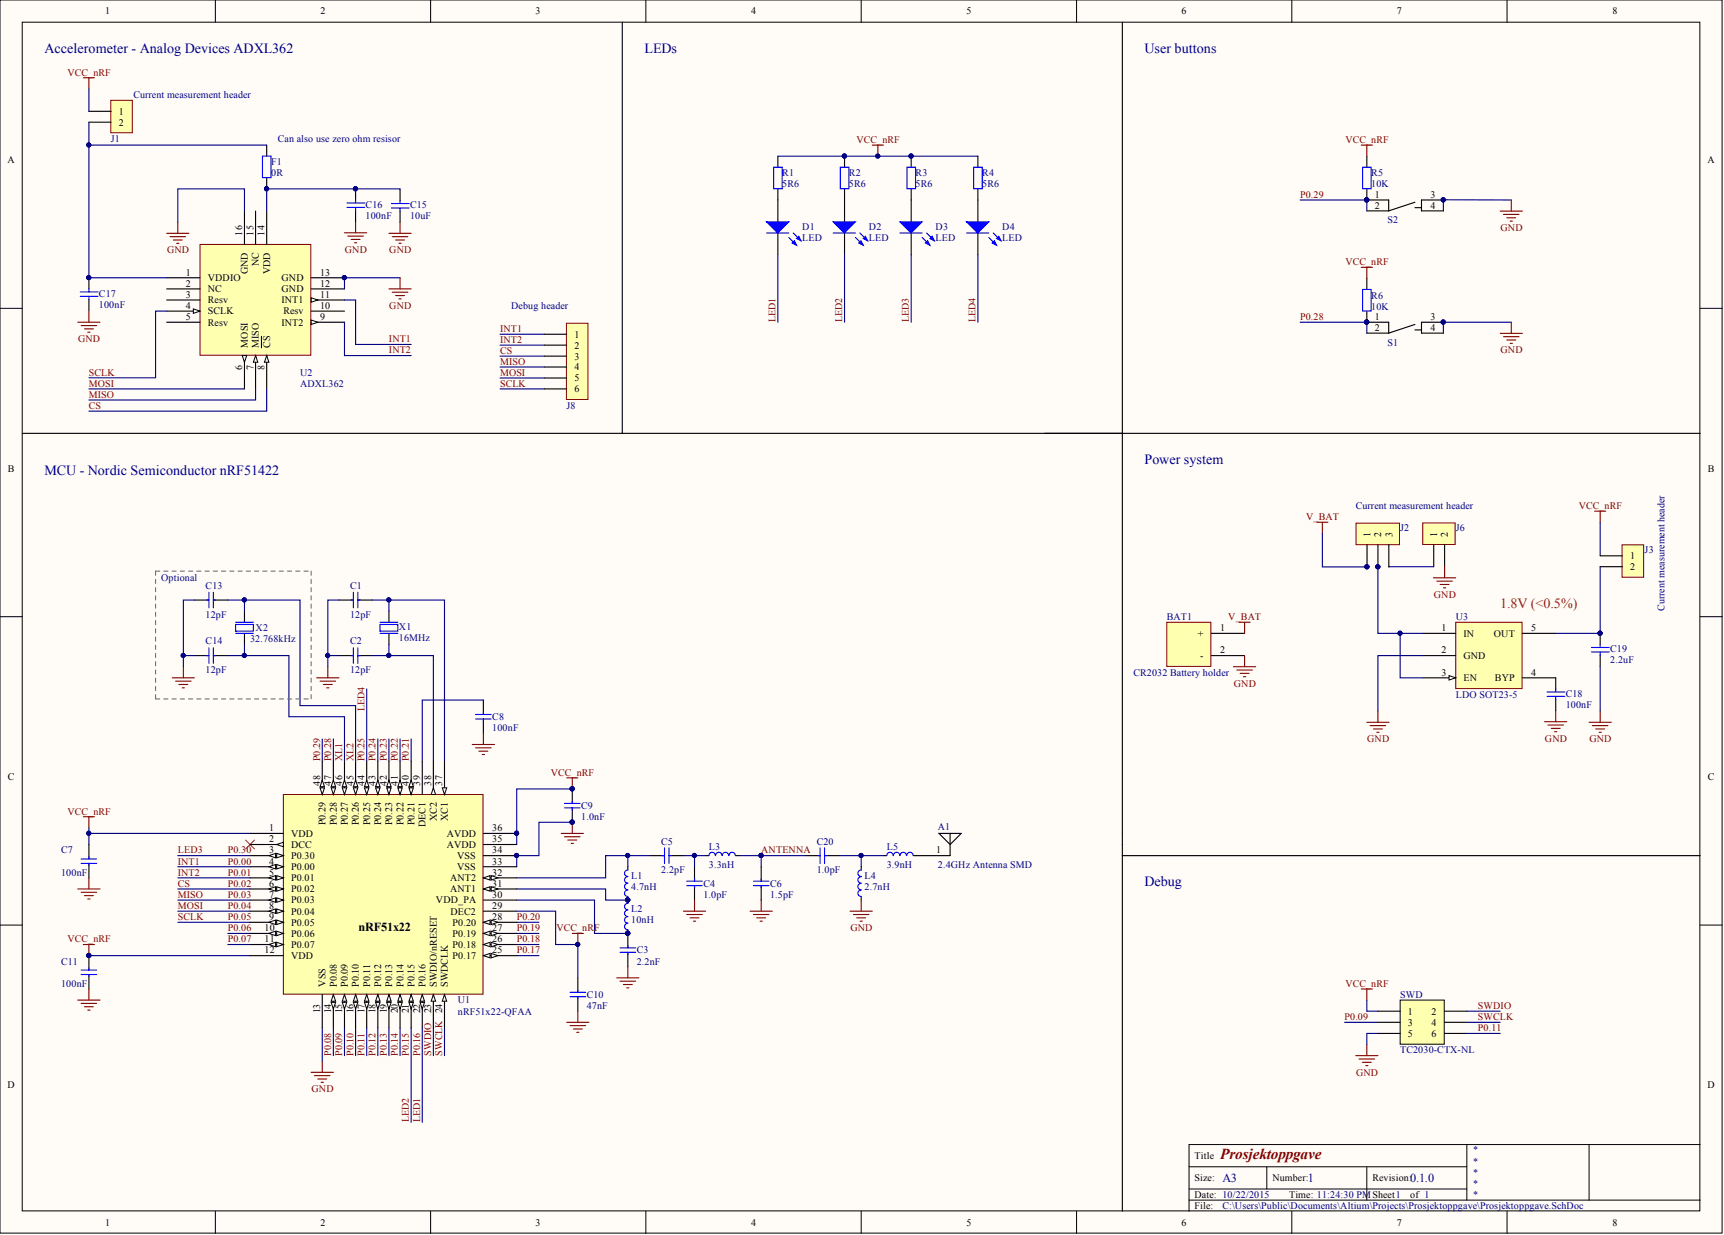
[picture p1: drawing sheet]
<svg xmlns="http://www.w3.org/2000/svg" width="393mm" height="282mm" viewBox="0 0 393 282" stroke-linecap="round" stroke-linejoin="round" font-family="sans-serif">
<defs><g id="words">
<text font-size="3.5" fill="#800000" x="278.4" y="264.5">Prosjektoppgave</text>
<g font-size="3.2" fill="#000080">
<text x="10.1" y="12">Accelerometer - Analog Devices ADXL362</text>
<text x="147.1" y="12">LEDs</text>
<text x="261.1" y="12">User buttons</text>
<text x="261.1" y="105.8">Power system</text>
<text x="10.1" y="108.4">MCU - Nordic Semiconductor nRF51422</text>
<text x="261.1" y="202.2">Debug</text>
</g>
<text font-size="3.2" fill="#f00" x="342.3" y="138.8">1.8V (&lt;0.5%)</text>
<text font-size="2.8" x="81.8" y="212.4">nRF51x22</text>
<g font-size="2.8" fill="#000080">
<text x="278.9" y="269.8">A3</text>
<text x="298.4" y="269.8">1</text>
<text x="321.7" y="269.8">0.1.0</text>
</g>
<g font-size="2.3">
<text x="24" y="3.3">1</text>
<text x="73.1" y="3.3">2</text>
<text x="122.2" y="3.3">3</text>
<text x="171.4" y="3.3">4</text>
<text x="220.5" y="3.3">5</text>
<text x="269.6" y="3.3">6</text>
<text x="318.7" y="3.3">7</text>
<text x="367.9" y="3.3">8</text>
<text x="27.1" y="26.2">1</text>
<text x="27.1" y="28.7">2</text>
<text x="1.7" y="37.2">A</text>
<text x="389.6" y="37.2">A</text>
<text x="313.7" y="45.1">1</text>
<text x="313.7" y="47.7">2</text>
<text x="326.4" y="45.1">3</text>
<text x="326.4" y="47.7">4</text>
<text x="55.3" y="53.8" transform="rotate(-90 55.3 53.8)">16</text>
<text x="57.8" y="53.8" transform="rotate(-90 57.8 53.8)">15</text>
<text x="60.3" y="53.8" transform="rotate(-90 60.3 53.8)">14</text>
<text x="42.4" y="62.9">1</text>
<text x="42.4" y="65.4">2</text>
<text x="47.4" y="64.2">VDDIO</text>
<text x="56.5" y="62.6" transform="rotate(-90 56.5 62.6)">GND</text>
<text x="59.1" y="60.8" transform="rotate(-90 59.1 60.8)">NC</text>
<text x="61.6" y="62.6" transform="rotate(-90 61.6 62.6)">VDD</text>
<text x="64.2" y="64.2">GND</text>
<text x="73" y="65.4">12</text>
<text x="73" y="62.9">13</text>
<text x="42.4" y="68">3</text>
<text x="42.4" y="70.5">4</text>
<text x="47.4" y="66.7">NC</text>
<text x="47.4" y="69.2">Resv</text>
<text x="47.4" y="71.8">SCLK</text>
<text x="64.2" y="69.2">INT1</text>
<text x="64.2" y="66.7">GND</text>
<text x="64.7" y="71.8">Resv</text>
<text x="73" y="70.5">10</text>
<text x="73" y="68">11</text>
<text x="42.4" y="73">5</text>
<text x="47.4" y="74.3">Resv</text>
<text x="64.2" y="74.3">INT2</text>
<text x="73" y="73">9</text>
<text x="131.1" y="77.1">1</text>
<text x="313.7" y="73">1</text>
<text x="313.7" y="75.6">2</text>
<text x="326.4" y="73">3</text>
<text x="326.4" y="75.6">4</text>
<text x="56.5" y="79.4" transform="rotate(-90 56.5 79.4)">MOSI</text>
<text x="59.1" y="79.4" transform="rotate(-90 59.1 79.4)">MISO</text>
<text x="61.6" y="79.4" transform="rotate(-90 61.6 79.4)">CS</text>
<text x="131.1" y="79.5">2</text>
<text x="131.1" y="82.1">3</text>
<text x="55.3" y="84.4" transform="rotate(-90 55.3 84.4)">6</text>
<text x="57.8" y="84.4" transform="rotate(-90 57.8 84.4)">7</text>
<text x="60.3" y="84.4" transform="rotate(-90 60.3 84.4)">8</text>
<text x="131.1" y="84.5">4</text>
<text x="131.1" y="87.1">5</text>
<text x="131.1" y="89.5">6</text>
<text x="1.8" y="107.6">B</text>
<text x="389.7" y="107.6">B</text>
<text x="312.7" y="122.5" transform="rotate(-90 312.7 122.5)">1</text>
<text x="315.1" y="122.5" transform="rotate(-90 315.1 122.5)">2</text>
<text x="317.7" y="122.5" transform="rotate(-90 317.7 122.5)">3</text>
<text x="327.9" y="122.5" transform="rotate(-90 327.9 122.5)">1</text>
<text x="330.4" y="122.5" transform="rotate(-90 330.4 122.5)">2</text>
<text x="371.9" y="127.7">1</text>
<text x="371.9" y="130.1">2</text>
<text x="273.3" y="145.3">+</text>
<text x="278.4" y="144.1">1</text>
<text x="278.4" y="149.1">2</text>
<text x="328.9" y="144.1">1</text>
<text x="328.9" y="149.1">2</text>
<text x="333.9" y="145.3">IN</text>
<text x="340.8" y="145.3">OUT</text>
<text x="349.4" y="144.1">5</text>
<text x="273.8" y="150.4">-</text>
<text x="328.9" y="154.2">3</text>
<text x="333.9" y="150.4">GND</text>
<text x="333.9" y="155.5">EN</text>
<text x="341.1" y="155.5">BYP</text>
<text x="349.4" y="154.2">4</text>
<text x="1.8" y="178">C</text>
<text x="73" y="179.3" transform="rotate(-90 73 179.3)">48</text>
<text x="75.6" y="179.3" transform="rotate(-90 75.6 179.3)">47</text>
<text x="78.1" y="179.3" transform="rotate(-90 78.1 179.3)">46</text>
<text x="80.6" y="179.3" transform="rotate(-90 80.6 179.3)">45</text>
<text x="83.2" y="179.3" transform="rotate(-90 83.2 179.3)">44</text>
<text x="85.7" y="179.3" transform="rotate(-90 85.7 179.3)">43</text>
<text x="88.2" y="179.3" transform="rotate(-90 88.2 179.3)">42</text>
<text x="90.8" y="179.3" transform="rotate(-90 90.8 179.3)">41</text>
<text x="93.3" y="179.3" transform="rotate(-90 93.3 179.3)">40</text>
<text x="95.8" y="179.3" transform="rotate(-90 95.8 179.3)">39</text>
<text x="98.4" y="179.3" transform="rotate(-90 98.4 179.3)">38</text>
<text x="100.9" y="179.3" transform="rotate(-90 100.9 179.3)">37</text>
<text x="389.7" y="178">C</text>
<text x="61.4" y="189.7">1</text>
<text x="66.4" y="191">VDD</text>
<text x="74.3" y="188.4" transform="rotate(-90 74.3 188.4)">P0.29</text>
<text x="76.8" y="188.4" transform="rotate(-90 76.8 188.4)">P0.28</text>
<text x="79.4" y="188.4" transform="rotate(-90 79.4 188.4)">P0.27</text>
<text x="81.9" y="188.4" transform="rotate(-90 81.9 188.4)">P0.26</text>
<text x="84.4" y="188.4" transform="rotate(-90 84.4 188.4)">P0.25</text>
<text x="87" y="188.4" transform="rotate(-90 87 188.4)">P0.24</text>
<text x="89.5" y="188.4" transform="rotate(-90 89.5 188.4)">P0.23</text>
<text x="92" y="188.4" transform="rotate(-90 92 188.4)">P0.22</text>
<text x="94.6" y="188.4" transform="rotate(-90 94.6 188.4)">P0.21</text>
<text x="97.1" y="188.9" transform="rotate(-90 97.1 188.9)">DEC1</text>
<text x="99.6" y="187.4" transform="rotate(-90 99.6 187.4)">XC2</text>
<text x="101.9" y="191">AVDD</text>
<text x="102.2" y="187.4" transform="rotate(-90 102.2 187.4)">XC1</text>
<text x="112.3" y="189.7">36</text>
<text x="61.4" y="192.2">2</text>
<text x="61.4" y="194.8">3</text>
<text x="61.4" y="197.3">4</text>
<text x="66.4" y="193.5">DCC</text>
<text x="66.4" y="196">P0.30</text>
<text x="101.9" y="193.5">AVDD</text>
<text x="104.3" y="196">VSS</text>
<text x="112.3" y="197.3">33</text>
<text x="112.3" y="194.8">34</text>
<text x="112.3" y="192.2">35</text>
<text x="213.6" y="194.8">1</text>
<text x="61.4" y="199.8">5</text>
<text x="61.4" y="202.4">6</text>
<text x="66.4" y="198.6">P0.00</text>
<text x="66.4" y="201.1">P0.01</text>
<text x="66.4" y="203.7">P0.02</text>
<text x="102.7" y="203.7">ANT1</text>
<text x="102.7" y="201.1">ANT2</text>
<text x="104.3" y="198.6">VSS</text>
<text x="112.3" y="202.4">31</text>
<text x="112.3" y="199.8">32</text>
<text x="61.4" y="204.9">7</text>
<text x="61.4" y="207.5">8</text>
<text x="61.4" y="210">9</text>
<text x="66.4" y="206.2">P0.03</text>
<text x="66.4" y="208.7">P0.04</text>
<text x="99.5" y="206.2">VDD_PA</text>
<text x="102.8" y="208.7">DEC2</text>
<text x="112.3" y="204.9">30</text>
<text x="112.3" y="210">28</text>
<text x="112.3" y="207.5">29</text>
<text x="60.3" y="212.5">10</text>
<text x="60.3" y="215.1">11</text>
<text x="66.4" y="211.3">P0.05</text>
<text x="66.4" y="213.8">P0.06</text>
<text x="103.3" y="213.8">P0.19</text>
<text x="103.3" y="211.3">P0.20</text>
<text x="112.3" y="215.1">26</text>
<text x="112.3" y="212.5">27</text>
<text x="60.3" y="217.6">12</text>
<text x="66.4" y="218.9">VDD</text>
<text x="66.4" y="216.3">P0.07</text>
<text x="103.3" y="218.9">P0.17</text>
<text x="103.3" y="216.3">P0.18</text>
<text x="112.3" y="217.6">25</text>
<text x="74.3" y="225.2" transform="rotate(-90 74.3 225.2)">VSS</text>
<text x="76.8" y="225.2" transform="rotate(-90 76.8 225.2)">P0.08</text>
<text x="79.4" y="225.2" transform="rotate(-90 79.4 225.2)">P0.09</text>
<text x="81.9" y="225.2" transform="rotate(-90 81.9 225.2)">P0.10</text>
<text x="84.4" y="225.2" transform="rotate(-90 84.4 225.2)">P0.11</text>
<text x="87" y="225.2" transform="rotate(-90 87 225.2)">P0.12</text>
<text x="89.5" y="225.2" transform="rotate(-90 89.5 225.2)">P0.13</text>
<text x="92" y="225.2" transform="rotate(-90 92 225.2)">P0.14</text>
<text x="94.6" y="225.2" transform="rotate(-90 94.6 225.2)">P0.15</text>
<text x="97.1" y="225.2" transform="rotate(-90 97.1 225.2)">P0.16</text>
<text x="99.6" y="225.2" transform="rotate(-90 99.6 225.2)">SWDIO/nRESET</text>
<text x="102.2" y="225.2" transform="rotate(-90 102.2 225.2)">SWDCLK</text>
<text x="73" y="231.3" transform="rotate(-90 73 231.3)">13</text>
<text x="75.6" y="231.3" transform="rotate(-90 75.6 231.3)">14</text>
<text x="78.1" y="231.3" transform="rotate(-90 78.1 231.3)">15</text>
<text x="80.6" y="231.3" transform="rotate(-90 80.6 231.3)">16</text>
<text x="83.2" y="231.3" transform="rotate(-90 83.2 231.3)">17</text>
<text x="85.7" y="231.3" transform="rotate(-90 85.7 231.3)">18</text>
<text x="88.2" y="231.3" transform="rotate(-90 88.2 231.3)">19</text>
<text x="90.8" y="231.3" transform="rotate(-90 90.8 231.3)">20</text>
<text x="93.3" y="231.3" transform="rotate(-90 93.3 231.3)">21</text>
<text x="95.8" y="231.3" transform="rotate(-90 95.8 231.3)">22</text>
<text x="98.4" y="231.3" transform="rotate(-90 98.4 231.3)">23</text>
<text x="100.9" y="231.3" transform="rotate(-90 100.9 231.3)">24</text>
<text x="321.2" y="231.6">1</text>
<text x="326.6" y="231.6">2</text>
<text x="321.2" y="234.1">3</text>
<text x="321.2" y="236.6">5</text>
<text x="326.6" y="234.1">4</text>
<text x="326.6" y="236.6">6</text>
<text x="1.7" y="248.4">D</text>
<text x="389.6" y="248.4">D</text>
<text x="272.6" y="264.5">Title</text>
<text x="272.6" y="269.6">Size:</text>
<text x="290.3" y="269.6">Number:</text>
<text x="313.1" y="269.6">Revision:</text>
<text x="272.6" y="273.4">Date: 10/22/2015</text>
<text x="272.6" y="275.9">File:</text>
<text x="294.1" y="273.4">Time: 11:24:30 PMSheet1</text>
<text x="321.7" y="273.4">of 1</text>
<text x="24" y="279.7">1</text>
<text x="73.1" y="279.7">2</text>
<text x="122.2" y="279.7">3</text>
<text x="171.4" y="279.7">4</text>
<text x="220.5" y="279.7">5</text>
<text x="269.6" y="279.7">6</text>
<text x="318.7" y="279.7">7</text>
<text x="367.9" y="279.7">8</text>
</g>
<g font-size="2.3" fill="#800000">
<text x="15.4" y="17.2">VCC_nRF</text>
<text x="195.4" y="32.6">VCC_nRF</text>
<text x="307" y="32.6">VCC_nRF</text>
<text x="296.6" y="45.1">P0.29</text>
<text x="342.4" y="52.7">GND</text>
<text x="38.1" y="57.8">GND</text>
<text x="78.7" y="57.7">GND</text>
<text x="88.8" y="57.8">GND</text>
<text x="307" y="60.5">VCC_nRF</text>
<text x="88.8" y="70.5">GND</text>
<text x="114.1" y="75.8">INT1</text>
<text x="177" y="73.5" transform="rotate(-90 177 73.5)">LED1</text>
<text x="192.2" y="73.5" transform="rotate(-90 192.2 73.5)">LED2</text>
<text x="207.4" y="73.5" transform="rotate(-90 207.4 73.5)">LED3</text>
<text x="222.6" y="73.5" transform="rotate(-90 222.6 73.5)">LED4</text>
<text x="296.6" y="73">P0.28</text>
<text x="17.8" y="78.1">GND</text>
<text x="88.7" y="78.1">INT1</text>
<text x="88.7" y="80.6">INT2</text>
<text x="114.1" y="78.3">INT2</text>
<text x="114.1" y="80.8">CS</text>
<text x="114.1" y="83.3">MISO</text>
<text x="342.4" y="80.6">GND</text>
<text x="20.3" y="85.7">SCLK</text>
<text x="20.3" y="88.3">MOSI</text>
<text x="114.1" y="85.8">MOSI</text>
<text x="114.1" y="88.3">SCLK</text>
<text x="20.3" y="90.8">MISO</text>
<text x="20.3" y="93.3">CS</text>
<text x="298" y="118.7">V_BAT</text>
<text x="360.2" y="116.2">VCC_nRF</text>
<text x="327.1" y="136.4">GND</text>
<text x="280.2" y="141.5">V_BAT</text>
<text x="281.5" y="156.7">GND</text>
<text x="83.2" y="162.3" transform="rotate(-90 83.2 162.3)">LED4</text>
<text x="73" y="173.7" transform="rotate(-90 73 173.7)">P0.29</text>
<text x="75.6" y="173.7" transform="rotate(-90 75.6 173.7)">P0.28</text>
<text x="78.1" y="173.7" transform="rotate(-90 78.1 173.7)">XL1</text>
<text x="80.6" y="173.7" transform="rotate(-90 80.6 173.7)">XL2</text>
<text x="83.2" y="173.7" transform="rotate(-90 83.2 173.7)">P0.25</text>
<text x="85.7" y="173.7" transform="rotate(-90 85.7 173.7)">P0.24</text>
<text x="88.2" y="173.7" transform="rotate(-90 88.2 173.7)">P0.23</text>
<text x="90.8" y="173.7" transform="rotate(-90 90.8 173.7)">P0.22</text>
<text x="93.3" y="173.7" transform="rotate(-90 93.3 173.7)">P0.21</text>
<text x="311.9" y="169.4">GND</text>
<text x="352.5" y="169.3">GND</text>
<text x="362.6" y="169.4">GND</text>
<text x="125.7" y="177">VCC_nRF</text>
<text x="15.4" y="185.9">VCC_nRF</text>
<text x="40.6" y="197.3">INT1</text>
<text x="40.6" y="194.8">LED3</text>
<text x="52" y="194.8">P0.30</text>
<text x="52" y="197.3">P0.00</text>
<text x="173.7" y="194.8">ANTENNA</text>
<text x="40.6" y="199.8">INT2</text>
<text x="40.6" y="202.4">CS</text>
<text x="52" y="199.8">P0.01</text>
<text x="52" y="202.4">P0.02</text>
<text x="40.6" y="204.9">MISO</text>
<text x="40.6" y="207.5">MOSI</text>
<text x="40.6" y="210">SCLK</text>
<text x="52" y="204.9">P0.03</text>
<text x="52" y="207.5">P0.04</text>
<text x="52" y="210">P0.05</text>
<text x="117.9" y="210">P0.20</text>
<text x="15.4" y="215.1">VCC_nRF</text>
<text x="52" y="215.1">P0.07</text>
<text x="52" y="212.5">P0.06</text>
<text x="117.9" y="215.1">P0.18</text>
<text x="117.9" y="212.5">P0.19</text>
<text x="126.9" y="212.5">VCC_nRF</text>
<text x="194" y="212.5">GND</text>
<text x="117.9" y="217.6">P0.17</text>
<text x="307" y="225.2">VCC_nRF</text>
<text x="306.8" y="232.8">P0.09</text>
<text x="337.2" y="230.3">SWDIO</text>
<text x="337.2" y="232.8">SWCLK</text>
<text x="337.2" y="235.4">P0.11</text>
<text x="75.6" y="240.9" transform="rotate(-90 75.6 240.9)">P0.08</text>
<text x="78.1" y="240.9" transform="rotate(-90 78.1 240.9)">P0.09</text>
<text x="80.6" y="240.9" transform="rotate(-90 80.6 240.9)">P0.10</text>
<text x="83.2" y="240.9" transform="rotate(-90 83.2 240.9)">P0.11</text>
<text x="85.7" y="240.9" transform="rotate(-90 85.7 240.9)">P0.12</text>
<text x="88.2" y="240.9" transform="rotate(-90 88.2 240.9)">P0.13</text>
<text x="90.8" y="240.9" transform="rotate(-90 90.8 240.9)">P0.14</text>
<text x="93.3" y="240.9" transform="rotate(-90 93.3 240.9)">P0.15</text>
<text x="95.8" y="240.9" transform="rotate(-90 95.8 240.9)">P0.16</text>
<text x="98.4" y="240.9" transform="rotate(-90 98.4 240.9)">SWDIO</text>
<text x="100.9" y="240.9" transform="rotate(-90 100.9 240.9)">SWCLK</text>
<text x="309.4" y="245.5">GND</text>
<text x="71.1" y="249.3">GND</text>
<text x="93.3" y="256.2" transform="rotate(-90 93.3 256.2)">LED2</text>
<text x="95.8" y="256.2" transform="rotate(-90 95.8 256.2)">LED1</text>
</g>
<g font-size="2.3" fill="#000080">
<text x="30.4" y="22.3">Current measurement header</text>
<text x="25.3" y="32.5">J1</text>
<text x="63.4" y="32.5">Can also use zero ohm resisor</text>
<text x="61.9" y="40.2">0R</text>
<text x="61.9" y="37.7">F1</text>
<text x="178.5" y="40.2">R1</text>
<text x="193.7" y="40.2">R2</text>
<text x="208.9" y="40.2">R3</text>
<text x="224.1" y="40.2">R4</text>
<text x="312.9" y="40.2">R5</text>
<text x="83.4" y="47.4">C16</text>
<text x="93.6" y="47.5">C15</text>
<text x="178.5" y="42.8">5R6</text>
<text x="193.7" y="42.8">5R6</text>
<text x="208.9" y="42.8">5R6</text>
<text x="224.1" y="42.8">5R6</text>
<text x="312.9" y="42.8">10K</text>
<text x="83.4" y="50">100nF</text>
<text x="93.6" y="50">10uF</text>
<text x="183.1" y="52.4">D1</text>
<text x="198.3" y="52.4">D2</text>
<text x="213.5" y="52.4">D3</text>
<text x="228.7" y="52.4">D4</text>
<text x="316.6" y="51">S2</text>
<text x="183.1" y="54.9">LED</text>
<text x="198.3" y="54.9">LED</text>
<text x="213.5" y="54.9">LED</text>
<text x="228.7" y="54.9">LED</text>
<text x="22.6" y="70.2">100nF</text>
<text x="22.6" y="67.7">C17</text>
<text x="116.6" y="70.5">Debug header</text>
<text x="312.9" y="70.7">10K</text>
<text x="312.9" y="68.1">R6</text>
<text x="316.6" y="78.9">S1</text>
<text x="68.5" y="85.7">U2</text>
<text x="68.5" y="88.3">ADXL362</text>
<text x="129.2" y="93.3">J8</text>
<text x="309.3" y="116.2">Current measurement header</text>
<text x="319.5" y="121.2">J2</text>
<text x="332.1" y="121.2">J6</text>
<text x="375.2" y="126.3">J3</text>
<text x="36.8" y="132.6">Optional</text>
<text x="46.9" y="134.4">C13</text>
<text x="79.9" y="134.4">C1</text>
<text x="46.9" y="141">12pF</text>
<text x="79.9" y="141">12pF</text>
<text x="91" y="143.8">X1</text>
<text x="266.2" y="141.5">BAT1</text>
<text x="332.1" y="141.5">U3</text>
<text x="379.8" y="139.5" transform="rotate(-90 379.8 139.5)">Current measurement header</text>
<text x="46.9" y="147.1">C14</text>
<text x="57" y="146.6">32.768kHz</text>
<text x="58.3" y="144.1">X2</text>
<text x="79.9" y="147.1">C2</text>
<text x="91" y="146.3">16MHz</text>
<text x="367.4" y="148.9">C19</text>
<text x="46.9" y="153.7">12pF</text>
<text x="79.9" y="153.7">12pF</text>
<text x="258.6" y="154.2">CR2032 Battery holder</text>
<text x="367.4" y="151.4">2.2uF</text>
<text x="332.1" y="159.3">LDO SOT23-5</text>
<text x="357.2" y="161.6">100nF</text>
<text x="357.2" y="159">C18</text>
<text x="112.3" y="164.3">C8</text>
<text x="112.3" y="166.9">100nF</text>
<text x="132.6" y="184.6">C9</text>
<text x="132.6" y="187.2">1.0nF</text>
<text x="214" y="189.5">A1</text>
<text x="13.9" y="194.8">C7</text>
<text x="150.9" y="192.7">C5</text>
<text x="161.8" y="194">L3</text>
<text x="186.4" y="192.7">C20</text>
<text x="202.3" y="194">L5</text>
<text x="13.9" y="199.8">100nF</text>
<text x="144" y="200.6">L1</text>
<text x="144" y="203.1">4.7nH</text>
<text x="150.9" y="199.3">2.2pF</text>
<text x="160.5" y="202.4">C4</text>
<text x="161.8" y="198.1">3.3nH</text>
<text x="175.7" y="202.4">C6</text>
<text x="186.4" y="199.3">1.0pF</text>
<text x="197.3" y="200.6">L4</text>
<text x="197.3" y="203.1">2.7nH</text>
<text x="202.3" y="198.1">3.9nH</text>
<text x="214" y="198.1">2.4GHz Antenna SMD</text>
<text x="144" y="208.2">L2</text>
<text x="160.5" y="204.9">1.0pF</text>
<text x="175.7" y="204.9">1.5pF</text>
<text x="144" y="210.8">10nH</text>
<text x="13.9" y="220.1">C11</text>
<text x="145.3" y="217.6">C3</text>
<text x="145.3" y="220.1">2.2nF</text>
<text x="13.9" y="225.2">100nF</text>
<text x="133.9" y="227.7">C10</text>
<text x="319.5" y="227.7">SWD</text>
<text x="104.5" y="229">U1</text>
<text x="104.5" y="231.6">nRF51x22-QFAA</text>
<text x="133.9" y="230.3">47nF</text>
<text x="319.5" y="240.4">TC2030-CTX-NL</text>
<text x="335.9" y="263.3">*</text>
<text x="335.9" y="265.8">*</text>
<text x="335.9" y="268.3">*</text>
<text x="278.9" y="275.9">C:\Users\Public\Documents\Altium\Projects\Prosjektoppgave\Prosjektoppgave.SchDoc</text>
<text x="335.9" y="270.9">*</text>
<text x="335.9" y="273.4">*</text>
</g>
</g></defs>
<g fill="#fffcf8" stroke="#000" stroke-width=".23">
<path d="M0 0h392.9v281.4h-392.9z"/>
<path d="M5.1 5.1h382.7v271.3h-382.7z"/>
</g>
<g fill="none" stroke="#000" stroke-width=".23">
<path d="M49.1 0v5.1M98.2 0v5.1M147.4 0v5.1M196.5 0v5.1M245.6 0v5.1M294.7 0v5.1M343.8 0v5.1M0 70.4h5.1M387.9 70.4h5.1M0 140.8h5.1M387.9 140.8h5.1M0 211.1h5.1"/>
<path d="M387.9 211.1h5.1M49.1 276.4v5.1M98.2 276.4v5.1M147.4 276.4v5.1M196.5 276.4v5.1M245.6 276.4v5.1M271.3 266.3h63.4M271.3 273.9h116.6M271.3 271.4h63.4M289 266.3v5.1M294.7 276.4v5.1M311.9 266.3v7.6"/>
<path d="M334.7 261.2v12.7M343.8 276.4v5.1M362.6 261.2h-91.3v15.2M387.9 261.2h-25.3v12.7"/>
</g>
<path d="M45.6 55.8h25.3v25.3h-25.3z" fill="#ffffb0" stroke="#800000" stroke-width=".23"/>
<path d="M38 63.4h7.6M38 65.9h7.6M38 68.5h7.6M38 71h7.6" fill="none" stroke="#000" stroke-width=".25"/>
<path d="M44.1 70.5l1.5 .5-1.5 .5z" fill="#fffcf8"/>
<path d="M44.1 70.5l1.5 .5-1.5 .5z" fill="none" stroke="#000" stroke-width=".23"/>
<path d="M38 73.5h7.6M55.8 81.2v7.6" fill="none" stroke="#000" stroke-width=".25"/>
<path d="M55.3 81.2h1l-.5 1.5z" fill="#fffcf8"/>
<path d="M55.3 81.2h1l-.5 1.5z" fill="none" stroke="#000" stroke-width=".23"/>
<path d="M58.3 81.2v7.6" fill="none" stroke="#000" stroke-width=".25"/>
<path d="M58.3 81.2l.5 1.5h-1z" fill="#fffcf8"/>
<path d="M58.3 81.2l.5 1.5h-1z" fill="none" stroke="#000" stroke-width=".23"/>
<path d="M60.8 81.2v7.6" fill="none" stroke="#000" stroke-width=".25"/>
<path d="M60.8 81.2l.6 1.5h-1.1z" fill="#fffcf8"/>
<path d="M60.8 81.2l.6 1.5h-1.1z" fill="none" stroke="#000" stroke-width=".23"/>
<path d="M59.7 76.8v2.6M71 73.5h7.6" fill="none" stroke="#000" stroke-width=".25"/>
<path d="M71 73l1.5 .5-1.5 .6z" fill="#fffcf8"/>
<path d="M71 73l1.5 .5-1.5 .6z" fill="none" stroke="#000" stroke-width=".23"/>
<path d="M71 71h7.6M71 68.5h7.6" fill="none" stroke="#000" stroke-width=".25"/>
<path d="M71 68l1.5 .5-1.5 .5z" fill="#fffcf8"/>
<path d="M71 68l1.5 .5-1.5 .5z" fill="none" stroke="#000" stroke-width=".23"/>
<path d="M60.8 33.1v2.5M55.8 48.2v7.6M58.3 48.2v7.6M60.8 40.6v2.5M60.8 48.2v7.6M71 65.9h7.6M71 63.4h7.6" fill="none" stroke="#000" stroke-width=".25"/>
<g fill="#000080" stroke="#000080" stroke-width=".23">
<circle cx="78.6" cy="63.4" r=".47"/>
<circle cx="60.8" cy="43.1" r=".47"/>
</g>
<path d="M59.9 35.6h1.9v4.9h-1.9z" fill="none" stroke="#00f" stroke-width=".25"/>
<g fill="none" stroke="#800000" stroke-width=".25">
<path d="M19 17.7h2.6M20.3 17.7v2.6M38 53.3h5.1M38.8 54h3.5M39.6 54.8h2M40.3 55.5h.5M40.6 50.7v2.6M78.6 53.1h5.1M79.4 53.9h3.5M80.1 54.6h2M80.9 55.4h.5M81.1 50.6v2.5"/>
<path d="M88.7 53.3h5.1M89.5 54h3.5M90.3 54.8h2M91 55.5h.5M91.3 50.7v2.6M17.7 73.5h5.1M18.5 74.3h3.6M19.3 75.1h2M20 75.8h.5M20.3 71v2.5M88.7 65.9h5.1M89.5 66.7h3.5"/>
<path d="M90.3 67.5h2M91 68.2h.5M91.3 63.4v2.5"/>
</g>
<path d="M55.8 48.2v-5.1h-15.2v7.6M38 71h-2.5v15.2h-15.2M78.6 68.5h2.5v10.1h12.7M78.6 73.5v7.7h15.2M91.3 63.4h-12.7v2.5M20.3 88.8h35.5M58.3 88.8v2.5h-38" fill="none" stroke="#000080" stroke-width=".25"/>
<path d="M332.1 142h15.2v15.2h-15.2z" fill="#ffffb0" stroke="#800000" stroke-width=".23"/>
<path d="M324.5 144.6h7.6M324.5 149.6h7.6M324.5 154.7h7.6" fill="none" stroke="#000" stroke-width=".25"/>
<path d="M330.6 154.2l1.5 .5-1.5 .5z" fill="#fffcf8"/>
<path d="M330.6 154.2l1.5 .5-1.5 .5z" fill="none" stroke="#000" stroke-width=".23"/>
<g fill="none" stroke="#000" stroke-width=".25">
<path d="M77.3 137h3.3M81.6 137h3.3M88.7 139.5v2.5M77.3 149.6h3.3M81.6 149.6h3.3M88.7 144.6v2.5M110.3 159.8v3.3M347.3 154.7h7.7M347.3 144.6h7.7M110.3 164.1v3.3M20.3 192.7v3.3M20.3 197.1v3.3"/>
<path d="M130.6 180.1v3.3M130.6 184.4v3.3M148.3 195.3h3.3M152.6 195.3h3.3M158.5 197.8v3.3M173.7 197.8v3.3M20.3 218.1v3.3M143.2 213v3.3M143.2 217.3v3.3M158.5 202.1v3.3M173.7 202.1v3.3M20.3 222.4v3.3"/>
<path d="M131.8 223.2v3.3M131.8 227.5v3.3"/>
</g>
<g fill="none" stroke="#800000" stroke-width=".25">
<path d="M300.4 119.2h2.6M301.7 119.2v2.5M363.8 116.7h2.6M365.1 116.7v2.5M72.3 154.7h5M73 155.5h3.6M73.8 156.2h2M74.5 157h.5M74.8 152.2v2.5M107.8 169.9h5M108.5 170.7h3.6M109.3 171.4h2"/>
<path d="M110 172.2h.5M110.3 167.4v2.5M129.3 177.5h2.5M130.6 177.5v2.6M311.9 164.8h5M312.6 165.6h3.6M313.4 166.4h2M314.1 167.1h.5M314.4 162.3v2.5M352.4 164.7h5.1M353.2 165.5h3.5M353.9 166.2h2.1"/>
<path d="M354.7 167h.5M355 162.2v2.5M362.6 164.8h5M363.3 165.6h3.6M364.1 166.4h2M364.8 167.1h.5M365.1 162.3v2.5M19 186.4h2.6M20.3 186.4v2.5M128 190.2h5.1M128.8 191h3.5M129.6 191.7h2"/>
<path d="M130.3 192.5h.5M130.6 187.7v2.5M17.7 202.9h5.1M18.5 203.7h3.6M19 215.6h2.6M19.3 204.4h2M20 205.2h.5M20.3 200.4v2.5M20.3 215.6v2.5M155.9 208h5.1M156.7 208.7h3.5M157.4 209.5h2.1"/>
<path d="M158.2 210.2h.5M158.5 205.4v2.6M171.1 208h5.1M171.9 208.7h3.5M172.7 209.5h2M173.4 210.2h.5M173.7 205.4v2.6M17.7 228.3h5.1M18.5 229h3.6M19.3 229.8h2M20 230.5h.5M20.3 225.7v2.6"/>
<path d="M129.3 233.3h5.1M130.1 234.1h3.5M130.8 234.8h2.1M131.6 235.6h.5M131.8 230.8v2.5M140.7 223.2h5.1M141.5 223.9h3.5M142.2 224.7h2.1M143 225.5h.5M143.2 220.6v2.6M71 244.7h5.1M71.8 245.5h3.5"/>
<path d="M72.5 246.3h2M73.3 247h.5M73.5 242.2v2.5"/>
</g>
<g fill="none" stroke="#000080" stroke-width=".25">
<path d="M77.3 137h-2.5v15.2M84.9 137h16.5v36.7M88.7 137v2.5M74.8 149.6h2.5M84.9 149.6h14v24.1M88.7 147.1v2.5M110.3 159.8h-14v13.9M324.5 144.6h-5v10.1h5M324.5 149.6h-10.1v12.7M365.1 152v10.3M73.5 168.7v5M76.1 168.7v5"/>
<path d="M86.2 168.7v5M88.7 168.7v5M91.3 168.7v5M93.8 168.7v5M20.3 188.9v3.8M20.3 190.2h36.7M40.6 197.8h16.4M130.6 180.1h-12.7v12.6M130.6 187.7h-7.6v7.6h-5.1v2.5M143.2 195.3v2.5M148.3 195.3h-10.1v5.1h-20.3M155.9 195.3h5.1"/>
<path d="M158.5 195.3v2.5M173.7 195.3v2.5M20.3 218.1h36.7M40.6 210.5h16.4M40.6 200.4h16.4M40.6 202.9h16.4M40.6 205.4h16.4M40.6 208h16.4M52 213h5M52 215.6h5M117.9 202.9h20.3v2.5h5M117.9 205.4h17.7v7.6h7.6"/>
<path d="M117.9 210.5h5.1M117.9 213h5.1M117.9 215.6h5.1M117.9 218.1h5.1M73.5 234.6v7.6M76.1 234.6v6.3M78.6 234.6v6.3M81.1 234.6v6.3M83.7 234.6v6.3M86.2 234.6v6.3M88.7 234.6v6.3M91.3 234.6v6.3"/>
<path d="M98.9 234.6v6.3"/>
</g>
<g fill="#000080" stroke="#000080" stroke-width=".23">
<circle cx="319.4" cy="144.5" r=".47"/>
<circle cx="74.8" cy="149.6" r=".47"/>
<circle cx="130.5" cy="180" r=".47"/>
<circle cx="130.5" cy="187.6" r=".47"/>
<circle cx="88.7" cy="136.9" r=".47"/>
<circle cx="20.2" cy="218.1" r=".47"/>
<circle cx="88.7" cy="149.6" r=".47"/>
<circle cx="117.9" cy="190.2" r=".47"/>
<circle cx="20.2" cy="190.2" r=".47"/>
<circle cx="117.9" cy="195.2" r=".47"/>
<circle cx="143.2" cy="195.2" r=".47"/>
<circle cx="143.2" cy="213" r=".47"/>
<circle cx="158.4" cy="195.2" r=".47"/>
<circle cx="173.6" cy="195.2" r=".47"/>
<circle cx="143.2" cy="205.4" r=".47"/>
</g>
<g fill="none" stroke="#00f" stroke-width=".25">
<path d="M80.1 137h.5M80.6 135.2v3.5M81.6 135.2v3.5M81.6 137h.5M80.1 149.6h.5M80.6 147.9v3.5M81.6 147.9v3.5M81.6 149.6h.5M86.7 142.5h4.1v1.6h-4.1zM86.7 142h4.1M86.7 144.6h4.1M108.5 164.1h3.6"/>
<path d="M108.5 163.1h3.6M110.3 162.6v.5M110.3 164.1v.5M18.5 197.1h3.6M18.5 196h3.6M20.3 195.5v.5M20.3 197.1v.5M128.8 184.4h3.5M128.8 183.4h3.5M130.6 182.9v.5M130.6 184.4v.5M151.1 195.3h.5"/>
<path d="M151.6 193.5v3.6M152.6 193.5v3.6M152.6 195.3h.5M141.5 217.3h3.5M141.5 216.3h3.5M143.2 215.8v.5M143.2 217.3v.6M156.7 202.1h3.5M156.7 201.1h3.5M158.5 200.6v.5M158.5 202.1v.5M171.9 202.1h3.5"/>
<path d="M171.9 201.1h3.5M173.7 200.6v.5M173.7 202.1v.5M18.5 222.4h3.6M18.5 221.4h3.6M20.3 220.9v.5M20.3 222.4v.5M130.1 227.5h3.5M130.1 226.5h3.5M131.8 226v.5M131.8 227.5v.5"/>
</g>
<path d="M56 191.7l2.1 2.1M58.1 191.7l-2.1 2.1" fill="none" stroke="#f00" stroke-width=".23"/>
<path d="M64.7 181.3h45.5v45.6h-45.5z" fill="#ffffb0" stroke="#800000" stroke-width=".23"/>
<path d="M57 190.2h7.7M57 218.1h7.7M110.3 205.4h7.6M110.3 202.9h7.6M73.5 227v7.6" fill="none" stroke="#000" stroke-width=".25"/>
<path d="M110.3 202.9l1.5-.5v1z" fill="#fffcf8"/>
<path d="M110.3 202.9l1.5-.5v1z" fill="none" stroke="#000" stroke-width=".23"/>
<path d="M112.1 202.4l1.5 .5-1.5 .5z" fill="#fffcf8"/>
<path d="M112.1 202.4l1.5 .5-1.5 .5z" fill="none" stroke="#000" stroke-width=".23"/>
<path d="M110.3 200.4h7.6" fill="none" stroke="#000" stroke-width=".25"/>
<path d="M110.3 200.4l1.5-.6v1.1z" fill="#fffcf8"/>
<path d="M110.3 200.4l1.5-.6v1.1z" fill="none" stroke="#000" stroke-width=".23"/>
<path d="M112.1 199.8l1.5 .6-1.5 .5z" fill="#fffcf8"/>
<path d="M112.1 199.8l1.5 .6-1.5 .5z" fill="none" stroke="#000" stroke-width=".23"/>
<path d="M101.4 173.7v7.6M110.3 197.8h7.6M110.3 195.3h7.6M110.3 192.7h7.6M110.3 190.2h7.6" fill="none" stroke="#000" stroke-width=".25"/>
<g fill="#000080" stroke="#000080" stroke-width=".23">
<circle cx="117.9" cy="195.2" r=".47"/>
<circle cx="117.9" cy="190.2" r=".47"/>
</g>
<path d="M100.9 179.8h1l-.5 1.5z" fill="#fffcf8"/>
<path d="M100.9 179.8h1l-.5 1.5z" fill="none" stroke="#000" stroke-width=".23"/>
<path d="M98.9 173.7v7.6" fill="none" stroke="#000" stroke-width=".25"/>
<path d="M98.9 179.8l.5 1.5h-1z" fill="#fffcf8"/>
<path d="M98.9 179.8l.5 1.5h-1z" fill="none" stroke="#000" stroke-width=".23"/>
<path d="M57 192.7h7.7" fill="none" stroke="#000" stroke-width=".25"/>
<path d="M63.1 192.7l1.6-.5v1.1z" fill="#fffcf8"/>
<path d="M63.1 192.7l1.6-.5v1.1z" fill="none" stroke="#000" stroke-width=".23"/>
<path d="M57 195.3h7.7" fill="none" stroke="#000" stroke-width=".25"/>
<path d="M63.1 194.8l1.6 .5-1.6 .5z" fill="#fffcf8"/>
<path d="M63.1 194.8l1.6 .5-1.6 .5z" fill="none" stroke="#000" stroke-width=".23"/>
<path d="M61.4 195.3l1.5-.5v1z" fill="#fffcf8"/>
<path d="M61.4 195.3l1.5-.5v1z" fill="none" stroke="#000" stroke-width=".23"/>
<path d="M57 197.8h7.7" fill="none" stroke="#000" stroke-width=".25"/>
<path d="M63.1 197.3l1.6 .5-1.6 .5z" fill="#fffcf8"/>
<path d="M63.1 197.3l1.6 .5-1.6 .5z" fill="none" stroke="#000" stroke-width=".23"/>
<path d="M61.4 197.8l1.5-.5v1z" fill="#fffcf8"/>
<path d="M61.4 197.8l1.5-.5v1z" fill="none" stroke="#000" stroke-width=".23"/>
<path d="M57 200.4h7.7" fill="none" stroke="#000" stroke-width=".25"/>
<path d="M63.1 199.8l1.6 .6-1.6 .5z" fill="#fffcf8"/>
<path d="M63.1 199.8l1.6 .6-1.6 .5z" fill="none" stroke="#000" stroke-width=".23"/>
<path d="M61.4 200.4l1.5-.6v1.1z" fill="#fffcf8"/>
<path d="M61.4 200.4l1.5-.6v1.1z" fill="none" stroke="#000" stroke-width=".23"/>
<path d="M57 202.9h7.7" fill="none" stroke="#000" stroke-width=".25"/>
<path d="M63.1 202.4l1.6 .5-1.6 .5z" fill="#fffcf8"/>
<path d="M63.1 202.4l1.6 .5-1.6 .5z" fill="none" stroke="#000" stroke-width=".23"/>
<path d="M61.4 202.9l1.5-.5v1z" fill="#fffcf8"/>
<path d="M61.4 202.9l1.5-.5v1z" fill="none" stroke="#000" stroke-width=".23"/>
<path d="M57 205.4h7.7" fill="none" stroke="#000" stroke-width=".25"/>
<path d="M63.1 204.9l1.6 .5-1.6 .5z" fill="#fffcf8"/>
<path d="M63.1 204.9l1.6 .5-1.6 .5z" fill="none" stroke="#000" stroke-width=".23"/>
<path d="M61.4 205.4l1.5-.5v1z" fill="#fffcf8"/>
<path d="M61.4 205.4l1.5-.5v1z" fill="none" stroke="#000" stroke-width=".23"/>
<path d="M57 208h7.7" fill="none" stroke="#000" stroke-width=".25"/>
<path d="M63.1 207.5l1.6 .5-1.6 .5z" fill="#fffcf8"/>
<path d="M63.1 207.5l1.6 .5-1.6 .5z" fill="none" stroke="#000" stroke-width=".23"/>
<path d="M61.4 208l1.5-.5v1z" fill="#fffcf8"/>
<path d="M61.4 208l1.5-.5v1z" fill="none" stroke="#000" stroke-width=".23"/>
<path d="M57 210.5h7.7" fill="none" stroke="#000" stroke-width=".25"/>
<path d="M63.1 210l1.6 .5-1.6 .5z" fill="#fffcf8"/>
<path d="M63.1 210l1.6 .5-1.6 .5z" fill="none" stroke="#000" stroke-width=".23"/>
<path d="M61.4 210.5l1.5-.5v1z" fill="#fffcf8"/>
<path d="M61.4 210.5l1.5-.5v1z" fill="none" stroke="#000" stroke-width=".23"/>
<path d="M57 213h7.7" fill="none" stroke="#000" stroke-width=".25"/>
<path d="M63.1 212.5l1.6 .5-1.6 .5z" fill="#fffcf8"/>
<path d="M63.1 212.5l1.6 .5-1.6 .5z" fill="none" stroke="#000" stroke-width=".23"/>
<path d="M61.4 213l1.5-.5v1z" fill="#fffcf8"/>
<path d="M61.4 213l1.5-.5v1z" fill="none" stroke="#000" stroke-width=".23"/>
<path d="M57 215.6h7.7" fill="none" stroke="#000" stroke-width=".25"/>
<path d="M63.1 215.1l1.6 .5-1.6 .5z" fill="#fffcf8"/>
<path d="M63.1 215.1l1.6 .5-1.6 .5z" fill="none" stroke="#000" stroke-width=".23"/>
<path d="M61.4 215.6l1.5-.5v1z" fill="#fffcf8"/>
<path d="M61.4 215.6l1.5-.5v1z" fill="none" stroke="#000" stroke-width=".23"/>
<path d="M76.1 227v7.6" fill="none" stroke="#000" stroke-width=".25"/>
<path d="M76.1 227l.5 1.5h-1z" fill="#fffcf8"/>
<path d="M76.1 227l.5 1.5h-1z" fill="none" stroke="#000" stroke-width=".23"/>
<path d="M75.6 228.8h1l-.5 1.5z" fill="#fffcf8"/>
<path d="M75.6 228.8h1l-.5 1.5z" fill="none" stroke="#000" stroke-width=".23"/>
<path d="M78.6 227v7.6" fill="none" stroke="#000" stroke-width=".25"/>
<path d="M78.6 227l.5 1.5h-1z" fill="#fffcf8"/>
<path d="M78.6 227l.5 1.5h-1z" fill="none" stroke="#000" stroke-width=".23"/>
<path d="M78.1 228.8h1l-.5 1.5z" fill="#fffcf8"/>
<path d="M78.1 228.8h1l-.5 1.5z" fill="none" stroke="#000" stroke-width=".23"/>
<path d="M81.1 227v7.6" fill="none" stroke="#000" stroke-width=".25"/>
<path d="M81.1 227l.5 1.5h-1z" fill="#fffcf8"/>
<path d="M81.1 227l.5 1.5h-1z" fill="none" stroke="#000" stroke-width=".23"/>
<path d="M80.6 228.8h1l-.5 1.5z" fill="#fffcf8"/>
<path d="M80.6 228.8h1l-.5 1.5z" fill="none" stroke="#000" stroke-width=".23"/>
<path d="M83.7 227v7.6" fill="none" stroke="#000" stroke-width=".25"/>
<path d="M83.7 227l.5 1.5h-1z" fill="#fffcf8"/>
<path d="M83.7 227l.5 1.5h-1z" fill="none" stroke="#000" stroke-width=".23"/>
<path d="M83.2 228.8h1l-.5 1.5z" fill="#fffcf8"/>
<path d="M83.2 228.8h1l-.5 1.5z" fill="none" stroke="#000" stroke-width=".23"/>
<path d="M93.8 173.7v7.6M96.3 173.7v7.6" fill="none" stroke="#000" stroke-width=".25"/>
<path d="M93.3 179.8h1l-.5 1.5z" fill="#fffcf8"/>
<path d="M93.3 179.8h1l-.5 1.5z" fill="none" stroke="#000" stroke-width=".23"/>
<path d="M93.8 178l.5 1.6h-1z" fill="#fffcf8"/>
<path d="M93.8 178l.5 1.6h-1z" fill="none" stroke="#000" stroke-width=".23"/>
<path d="M91.3 173.7v7.6" fill="none" stroke="#000" stroke-width=".25"/>
<path d="M90.8 179.8h1l-.5 1.5z" fill="#fffcf8"/>
<path d="M90.8 179.8h1l-.5 1.5z" fill="none" stroke="#000" stroke-width=".23"/>
<path d="M91.3 178l.5 1.6h-1z" fill="#fffcf8"/>
<path d="M91.3 178l.5 1.6h-1z" fill="none" stroke="#000" stroke-width=".23"/>
<path d="M88.7 173.7v7.6" fill="none" stroke="#000" stroke-width=".25"/>
<path d="M88.2 179.8h1l-.5 1.5z" fill="#fffcf8"/>
<path d="M88.2 179.8h1l-.5 1.5z" fill="none" stroke="#000" stroke-width=".23"/>
<path d="M88.7 178l.5 1.6h-1z" fill="#fffcf8"/>
<path d="M88.7 178l.5 1.6h-1z" fill="none" stroke="#000" stroke-width=".23"/>
<path d="M86.2 173.7v7.6" fill="none" stroke="#000" stroke-width=".25"/>
<path d="M85.7 179.8h1l-.5 1.5z" fill="#fffcf8"/>
<path d="M85.7 179.8h1l-.5 1.5z" fill="none" stroke="#000" stroke-width=".23"/>
<path d="M86.2 178l.5 1.6h-1z" fill="#fffcf8"/>
<path d="M86.2 178l.5 1.6h-1z" fill="none" stroke="#000" stroke-width=".23"/>
<path d="M83.7 173.7v7.6" fill="none" stroke="#000" stroke-width=".25"/>
<path d="M83.2 179.8h1l-.5 1.5z" fill="#fffcf8"/>
<path d="M83.2 179.8h1l-.5 1.5z" fill="none" stroke="#000" stroke-width=".23"/>
<path d="M83.7 178l.5 1.6h-1z" fill="#fffcf8"/>
<path d="M83.7 178l.5 1.6h-1z" fill="none" stroke="#000" stroke-width=".23"/>
<path d="M78.6 173.7v7.6" fill="none" stroke="#000" stroke-width=".25"/>
<path d="M78.1 179.8h1l-.5 1.5z" fill="#fffcf8"/>
<path d="M78.1 179.8h1l-.5 1.5z" fill="none" stroke="#000" stroke-width=".23"/>
<path d="M78.6 178l.5 1.6h-1z" fill="#fffcf8"/>
<path d="M78.6 178l.5 1.6h-1z" fill="none" stroke="#000" stroke-width=".23"/>
<path d="M81.1 173.7v7.6" fill="none" stroke="#000" stroke-width=".25"/>
<path d="M80.6 179.8h1l-.5 1.5z" fill="#fffcf8"/>
<path d="M80.6 179.8h1l-.5 1.5z" fill="none" stroke="#000" stroke-width=".23"/>
<path d="M81.1 178l.5 1.6h-1z" fill="#fffcf8"/>
<path d="M81.1 178l.5 1.6h-1z" fill="none" stroke="#000" stroke-width=".23"/>
<path d="M73.5 173.7v7.6" fill="none" stroke="#000" stroke-width=".25"/>
<path d="M73 179.8h1l-.5 1.5z" fill="#fffcf8"/>
<path d="M73 179.8h1l-.5 1.5z" fill="none" stroke="#000" stroke-width=".23"/>
<path d="M73.5 178l.5 1.6h-1z" fill="#fffcf8"/>
<path d="M73.5 178l.5 1.6h-1z" fill="none" stroke="#000" stroke-width=".23"/>
<path d="M76.1 173.7v7.6" fill="none" stroke="#000" stroke-width=".25"/>
<path d="M75.6 179.8h1l-.5 1.5z" fill="#fffcf8"/>
<path d="M75.6 179.8h1l-.5 1.5z" fill="none" stroke="#000" stroke-width=".23"/>
<path d="M76.1 178l.5 1.6h-1z" fill="#fffcf8"/>
<path d="M76.1 178l.5 1.6h-1z" fill="none" stroke="#000" stroke-width=".23"/>
<path d="M110.3 218.1h7.6" fill="none" stroke="#000" stroke-width=".25"/>
<path d="M110.3 218.1l1.5-.5v1z" fill="#fffcf8"/>
<path d="M110.3 218.1l1.5-.5v1z" fill="none" stroke="#000" stroke-width=".23"/>
<path d="M112.1 217.6l1.5 .5-1.5 .5z" fill="#fffcf8"/>
<path d="M112.1 217.6l1.5 .5-1.5 .5z" fill="none" stroke="#000" stroke-width=".23"/>
<path d="M110.3 215.6h7.6" fill="none" stroke="#000" stroke-width=".25"/>
<path d="M110.3 215.6l1.5-.5v1z" fill="#fffcf8"/>
<path d="M110.3 215.6l1.5-.5v1z" fill="none" stroke="#000" stroke-width=".23"/>
<path d="M112.1 215.1l1.5 .5-1.5 .5z" fill="#fffcf8"/>
<path d="M112.1 215.1l1.5 .5-1.5 .5z" fill="none" stroke="#000" stroke-width=".23"/>
<path d="M110.3 213h7.6" fill="none" stroke="#000" stroke-width=".25"/>
<path d="M110.3 213l1.5-.5v1z" fill="#fffcf8"/>
<path d="M110.3 213l1.5-.5v1z" fill="none" stroke="#000" stroke-width=".23"/>
<path d="M112.1 212.5l1.5 .5-1.5 .5z" fill="#fffcf8"/>
<path d="M112.1 212.5l1.5 .5-1.5 .5z" fill="none" stroke="#000" stroke-width=".23"/>
<path d="M110.3 210.5h7.6" fill="none" stroke="#000" stroke-width=".25"/>
<path d="M110.3 210.5l1.5-.5v1z" fill="#fffcf8"/>
<path d="M110.3 210.5l1.5-.5v1z" fill="none" stroke="#000" stroke-width=".23"/>
<path d="M112.1 210l1.5 .5-1.5 .5z" fill="#fffcf8"/>
<path d="M112.1 210l1.5 .5-1.5 .5z" fill="none" stroke="#000" stroke-width=".23"/>
<path d="M110.3 208h7.6M86.2 227v7.6" fill="none" stroke="#000" stroke-width=".25"/>
<path d="M86.2 227l.5 1.5h-1z" fill="#fffcf8"/>
<path d="M86.2 227l.5 1.5h-1z" fill="none" stroke="#000" stroke-width=".23"/>
<path d="M85.7 228.8h1l-.5 1.5z" fill="#fffcf8"/>
<path d="M85.7 228.8h1l-.5 1.5z" fill="none" stroke="#000" stroke-width=".23"/>
<path d="M88.7 227v7.6" fill="none" stroke="#000" stroke-width=".25"/>
<path d="M88.7 227l.5 1.5h-1z" fill="#fffcf8"/>
<path d="M88.7 227l.5 1.5h-1z" fill="none" stroke="#000" stroke-width=".23"/>
<path d="M88.2 228.8h1l-.5 1.5z" fill="#fffcf8"/>
<path d="M88.2 228.8h1l-.5 1.5z" fill="none" stroke="#000" stroke-width=".23"/>
<path d="M91.3 227v7.6" fill="none" stroke="#000" stroke-width=".25"/>
<path d="M91.3 227l.5 1.5h-1z" fill="#fffcf8"/>
<path d="M91.3 227l.5 1.5h-1z" fill="none" stroke="#000" stroke-width=".23"/>
<path d="M90.8 228.8h1l-.5 1.5z" fill="#fffcf8"/>
<path d="M90.8 228.8h1l-.5 1.5z" fill="none" stroke="#000" stroke-width=".23"/>
<path d="M93.8 227v7.6" fill="none" stroke="#000" stroke-width=".25"/>
<path d="M93.8 227l.5 1.5h-1z" fill="#fffcf8"/>
<path d="M93.8 227l.5 1.5h-1z" fill="none" stroke="#000" stroke-width=".23"/>
<path d="M93.3 228.8h1l-.5 1.5z" fill="#fffcf8"/>
<path d="M93.3 228.8h1l-.5 1.5z" fill="none" stroke="#000" stroke-width=".23"/>
<path d="M98.9 227v7.6" fill="none" stroke="#000" stroke-width=".25"/>
<path d="M98.9 227l.5 1.5h-1z" fill="#fffcf8"/>
<path d="M98.9 227l.5 1.5h-1z" fill="none" stroke="#000" stroke-width=".23"/>
<path d="M101.4 227v7.6" fill="none" stroke="#000" stroke-width=".25"/>
<path d="M101.4 227l.5 1.5h-1z" fill="#fffcf8"/>
<path d="M101.4 227l.5 1.5h-1z" fill="none" stroke="#000" stroke-width=".23"/>
<path d="M96.3 227v7.6" fill="none" stroke="#000" stroke-width=".25"/>
<path d="M96.3 227l.6 1.5h-1.1z" fill="#fffcf8"/>
<path d="M96.3 227l.6 1.5h-1.1z" fill="none" stroke="#000" stroke-width=".23"/>
<path d="M95.8 228.8h1.1l-.6 1.5z" fill="#fffcf8"/>
<path d="M95.8 228.8h1.1l-.6 1.5z" fill="none" stroke="#000" stroke-width=".23"/>
<g fill="#000080" stroke="#000080" stroke-width=".23">
<circle cx="117.9" cy="195.2" r=".47"/>
<circle cx="117.9" cy="190.2" r=".47"/>
<circle cx="41.8" cy="149.6" r=".47"/>
<circle cx="55.7" cy="136.9" r=".47"/>
<circle cx="55.7" cy="149.6" r=".47"/>
<circle cx="143.2" cy="205.4" r=".47"/>
<circle cx="143.2" cy="213" r=".47"/>
<circle cx="365.1" cy="144.5" r=".47"/>
<circle cx="20.2" cy="63.4" r=".47"/>
<circle cx="81.1" cy="43.1" r=".47"/>
<circle cx="20.2" cy="33.1" r=".47"/>
<circle cx="314.3" cy="129.4" r=".47"/>
<circle cx="319.4" cy="144.5" r=".47"/>
</g>
<g fill="none" stroke="#000" stroke-width=".25">
<path d="M81.1 43.1v2.5M81.1 48.1v2.5M91.3 43.2v2.6M91.3 48.2v2.5M20.3 63.4v2.5M20.3 68.3v2.6M44.4 137h3.3M48.7 137h3.3M55.8 139.5v2.5M44.4 149.6h3.3M48.7 149.6h3.3M55.8 144.6v2.5"/>
<path d="M355 154.7v2.5M355 159.6v2.6M365.1 144.6v2.5M365.1 149.5v2.5M143.2 197.8v.8M161 195.3h.8M167.8 195.3h.8M143.2 204.7v1.5M143.2 212.3v.7"/>
</g>
<g fill="none" stroke="#00f" stroke-width=".25">
<path d="M79.2 46.3h4M79.2 47.3h4M81.1 45.6v.7M81.1 47.3v.8M89.3 46.5h4.1M89.3 47.5h4.1M91.3 45.7v.8M91.3 47.5v.7M18.3 66.6h4.1M18.3 67.6h4.1M20.3 65.9v.7M20.3 67.6v.8"/>
<path d="M47.2 137h.5M47.7 135.2v3.5M48.7 135.2v3.5M48.7 137h.5M47.2 149.6h.5M47.7 147.9v3.5M48.7 147.9v3.5M48.7 149.6h.5M53.8 142.5h4v1.6h-4zM53.8 142h4M53.8 144.6h4M353 157.9h4"/>
<path d="M353 158.9h4M355 157.2v.7M355 158.9v.8M363.1 147.8h4.1M363.1 148.8h4.1M365.1 147v.8M365.1 148.8v.8M143.2 198.6a.72 .72 0 0 0-.7 .7 .72 .72 0 0 0 .7 .7M163.2 195.3a.72 .72 0 0 0-.7-.8 .72 .72 0 0 0-.7 .8M164.7 195.3a.72 .72 0 0 0-.7-.8 .72 .72 0 0 0-.7 .8M166.2 195.3a.72 .72 0 0 0-.7-.8 .72 .72 0 0 0-.7 .8M167.8 195.3a.72 .72 0 0 0-.8-.8 .72 .72 0 0 0-.7 .8"/>
<path d="M143.2 203.1a.72 .72 0 0 0-.7 .8 .72 .72 0 0 0 .7 .7M143.2 201.6a.72 .72 0 0 0-.7 .7 .72 .72 0 0 0 .7 .8M143.2 200.1a.72 .72 0 0 0-.7 .7 .72 .72 0 0 0 .7 .7M143.2 210.8a.72 .72 0 0 0-.7 .7 .72 .72 0 0 0 .7 .7M143.2 209.2a.72 .72 0 0 0-.7 .8 .72 .72 0 0 0 .7 .7M143.2 207.7a.72 .72 0 0 0-.7 .7 .72 .72 0 0 0 .7 .8M143.2 206.2a.72 .72 0 0 0-.7 .7 .72 .72 0 0 0 .7 .7"/>
</g>
<path d="M39.3 154.7h5.1M40.1 155.5h3.5M40.8 156.2h2M41.6 157h.5M41.8 152.2v2.5" fill="none" stroke="#800000" stroke-width=".25"/>
<g fill="none" stroke="#000080" stroke-width=".25">
<path d="M20.3 27.9v5.2h40.5M20.3 33.1v30.3h17.7M20.3 20.3v5.1M365.1 119.2v7.7M44.4 137h-2.6v15.2M52 137h16.5v24h12.6v12.7M55.8 137v2.5M314.4 129.3v15.3h5.1M365.1 129.3v15.3h-10.1M41.8 149.6h2.6M52 149.6h13.9v14h12.7v10.1M55.8 147.1v2.5"/>
<path d="M101.4 234.6v6.3"/>
</g>
<path d="M35.5 130.4v29.4M35.5 130.4h35.5M71 130.4v29.4M35.5 159.5h35.5" fill="none" stroke="#707070" stroke-width=".25" stroke-dasharray=".9 .9"/>
<path d="M25.3 22.9h4.9v7.4h-4.9z" fill="#ffffb0" stroke="#800000" stroke-width=".23"/>
<path d="M20.3 25.4h5.1M20.3 27.9h5.1" fill="none" stroke="#000" stroke-width=".25"/>
<path d="M370.1 124.3h4.9v7.5h-4.9z" fill="#ffffb0" stroke="#800000" stroke-width=".23"/>
<path d="M365.1 126.9h5.1M365.1 129.3h5.1" fill="none" stroke="#000" stroke-width=".25"/>
<path d="M266.2 142h10.1v10.1h-10.1z" fill="#ffffb0" stroke="#800000" stroke-width=".23"/>
<path d="M177.5 45.6v5.1M177.5 53.1v5M276.4 144.6h7.6M276.4 149.6h7.6M183.8 195.3h3.3M188.1 195.3h3.3M196.5 197.8v.8M201.6 195.3h.7M214.2 190.2h5.1l-2.5 2.5zM216.8 190.2v5.1h-8.4M196.5 204.7v.7" fill="none" stroke="#000" stroke-width=".25"/>
<path d="M281.4 152.2h5.1M282.2 152.9h3.5M282.7 142h2.5M282.9 153.7h2.1M283.7 154.5h.5M284 142v2.6M284 149.6v2.6M194 208h5M194.7 208.7h3.6M195.5 209.5h2M196.2 210.2h.5M196.5 205.4v2.6" fill="none" stroke="#800000" stroke-width=".25"/>
<g fill="#000080" stroke="#000080" stroke-width=".23">
<circle cx="173.6" cy="195.2" r=".47"/>
<circle cx="196.5" cy="195.2" r=".47"/>
</g>
<path d="M186.6 195.3h.5M187.1 193.5v3.6M188.1 193.5v3.6M188.1 195.3h.5M196.5 198.6a.72 .72 0 0 0-.8 .7 .72 .72 0 0 0 .8 .7M203.8 195.3a.72 .72 0 0 0-.8-.8 .72 .72 0 0 0-.7 .8M205.3 195.3a.72 .72 0 0 0-.7-.8 .72 .72 0 0 0-.8 .8M206.8 195.3a.72 .72 0 0 0-.7-.8 .72 .72 0 0 0-.7 .8M208.3 195.3a.72 .72 0 0 0-.7-.8 .72 .72 0 0 0-.7 .8M196.5 203.1a.72 .72 0 0 0-.8 .8 .72 .72 0 0 0 .8 .7M196.5 201.6a.72 .72 0 0 0-.8 .7 .72 .72 0 0 0 .8 .8M196.5 200.1a.72 .72 0 0 0-.8 .7 .72 .72 0 0 0 .8 .7" fill="none" stroke="#00f" stroke-width=".25"/>
<path d="M168.6 195.3h15.2M191.4 195.3h10.2M196.5 195.3v2.5" fill="none" stroke="#000080" stroke-width=".25"/>
<path d="M174.9 50.6h5.1l-2.6 2.6z" fill="#00f"/>
<path d="M174.9 50.6h5.1l-2.6 2.6zM180 54.2l1.7 1.8M181 53.2l1.8 1.8" fill="none" stroke="#00f" stroke-width=".25"/>
<path d="M181.2 55l.5 1-1-.5z" fill="#00f"/>
<path d="M181.2 55l.5 1-1-.5z" fill="none" stroke="#00f" stroke-width=".25"/>
<path d="M182.2 53.9l.6 1.1-1.1-.6z" fill="#00f"/>
<path d="M174.9 53.2h5.1M182.2 53.9l.6 1.1-1.1-.6z" fill="none" stroke="#00f" stroke-width=".25"/>
<path d="M192.7 45.6v5.1M192.7 53.1v5" fill="none" stroke="#000" stroke-width=".25"/>
<path d="M190.1 50.6h5.1l-2.6 2.6z" fill="#00f"/>
<path d="M190.1 50.6h5.1l-2.6 2.6zM195.2 54.2l1.7 1.8M196.2 53.2l1.8 1.8" fill="none" stroke="#00f" stroke-width=".25"/>
<path d="M196.4 55l.5 1-1-.5z" fill="#00f"/>
<path d="M196.4 55l.5 1-1-.5z" fill="none" stroke="#00f" stroke-width=".25"/>
<path d="M197.5 53.9l.5 1.1-1.1-.6z" fill="#00f"/>
<path d="M190.1 53.2h5.1M197.5 53.9l.5 1.1-1.1-.6z" fill="none" stroke="#00f" stroke-width=".25"/>
<path d="M207.9 45.6v5.1M207.9 53.1v5" fill="none" stroke="#000" stroke-width=".25"/>
<path d="M205.3 50.6h5.1l-2.5 2.6z" fill="#00f"/>
<path d="M205.3 50.6h5.1l-2.5 2.6zM210.4 54.2l1.8 1.8M211.4 53.2l1.8 1.8" fill="none" stroke="#00f" stroke-width=".25"/>
<path d="M211.7 55l.5 1-1.1-.5z" fill="#00f"/>
<path d="M211.7 55l.5 1-1.1-.5z" fill="none" stroke="#00f" stroke-width=".25"/>
<path d="M212.7 53.9l.5 1.1-1-.6z" fill="#00f"/>
<path d="M176.5 38.2h2v4.9h-2zM191.7 38.2h2v4.9h-2zM206.9 38.2h2v4.9h-2zM222.2 38.2h1.9v4.9h-1.9zM205.3 53.2h5.1M212.7 53.9l.5 1.1-1-.6z" fill="none" stroke="#00f" stroke-width=".25"/>
<path d="M177.5 35.7v2.5M192.7 35.7v2.5M207.9 35.7v2.5M223.1 35.7v2.5M177.5 43.2v2.4M192.7 43.2v2.4M207.9 43.2v2.4M223.1 43.2v7.5M223.1 53.1v5" fill="none" stroke="#000" stroke-width=".25"/>
<g fill="#000080" stroke="#000080" stroke-width=".23">
<circle cx="192.7" cy="35.6" r=".47"/>
<circle cx="207.9" cy="35.6" r=".47"/>
<circle cx="200.3" cy="35.6" r=".47"/>
</g>
<path d="M199 33.1h2.6M200.3 33.1v2.6" fill="none" stroke="#800000" stroke-width=".25"/>
<path d="M220.5 50.6h5.1l-2.5 2.6z" fill="#00f"/>
<path d="M220.5 50.6h5.1l-2.5 2.6zM225.6 54.2l1.8 1.8M226.6 53.2l1.8 1.8" fill="none" stroke="#00f" stroke-width=".25"/>
<path d="M226.9 55l.5 1-1-.5z" fill="#00f"/>
<path d="M226.9 55l.5 1-1-.5z" fill="none" stroke="#00f" stroke-width=".25"/>
<path d="M227.9 53.9l.5 1.1-1-.6z" fill="#00f"/>
<path d="M220.5 53.2h5.1M227.9 53.9l.5 1.1-1-.6z" fill="none" stroke="#00f" stroke-width=".25"/>
<path d="M301.7 121.7v7.7l10.2-.1" fill="none" stroke="#000080" stroke-width=".25"/>
<circle cx="311.9" cy="129.4" r=".47" fill="#000080" stroke="#000080" stroke-width=".23"/>
<path d="M324.6 119.3h7.4v5h-7.4z" fill="#ffffb0" stroke="#800000" stroke-width=".23"/>
<path d="M327.1 124.3v5M329.6 124.3v5" fill="none" stroke="#000" stroke-width=".25"/>
<g fill="none" stroke="#000080" stroke-width=".25">
<path d="M91.3 43.2v-.1h-30.5v5.1M177.5 58.1v15.4M192.7 58.1v15.4M207.9 58.1v15.4M223.1 58.1v15.4M114.1 76.3h10.1M114.1 78.8h10.1M114.1 81.3h10.1M114.1 83.8h10.1M114.1 86.3h10.1M114.1 88.8h10.1M327.1 129.3l-10.2 .1"/>
<path d="M83.7 157.2v16.5M40.6 195.3h16.4M117.9 208h8.9v7.6h5v7.6M93.8 234.6v21.6M96.3 234.6v21.6"/>
</g>
<path d="M327.1 131.9h5M327.8 132.6h3.6M328.6 133.4h2M329.3 134.2h.6M329.6 129.3v2.6M130.6 213h2.5M131.8 213v2.6" fill="none" stroke="#800000" stroke-width=".25"/>
<g fill="#000080" stroke="#000080" stroke-width=".23">
<circle cx="81.1" cy="43.1" r=".47"/>
<circle cx="60.8" cy="43.1" r=".47"/>
<circle cx="131.8" cy="215.5" r=".47"/>
</g>
<path d="M319.5 228.3h10v10h-10z" fill="#ffffb0" stroke="#000" stroke-width=".23"/>
<g fill="none" stroke="#000" stroke-width=".25">
<path d="M142 5.1v93.8h-136.9M256.1 5.1v93.8h-114.1M311.9 35.7v2.5M311.9 43.2v2.4h4.9v2.5M311.9 48.1h4.9M322.8 46.2l-6 1.9M322.8 47.4h1.5M329.3 45.6h-5v2.5h5M311.9 71.1v2.4h4.9v2.5M311.9 76h4.9M311.9 63.6v2.5M322.8 74.1l-6 1.9"/>
<path d="M322.8 75.3h1.5M329.3 73.5h-5v2.5h5M238.3 98.9h149.6M256.1 98.9v96.4h131.8M256.1 195.3v81.1M314.4 230.8h5.1M314.4 233.3h5.1M314.4 235.9h5.1M329.6 230.8h5.1M329.6 233.3h5.1M329.6 235.9h5.1"/>
</g>
<g fill="none" stroke="#800000" stroke-width=".25">
<path d="M310.6 33.1h2.5M311.9 33.1v2.6M342.3 48.2h5M343 48.9h3.6M343.8 49.7h2M344.6 50.5h.5M344.8 45.6v2.6M310.6 61h2.5M311.9 61v2.6M342.3 76.1h5M343 76.8h3.6M343.8 77.6h2"/>
<path d="M344.6 78.4h.5M344.8 73.5v2.6M310.6 225.7h2.5M311.9 225.7v2.6M311.9 238.4v2.5M309.3 240.9h5.1M310.1 241.7h3.5M310.8 242.5h2.1M311.6 243.2h.5"/>
</g>
<path d="M177.5 35.7h45.6M296.6 45.6h15.3v2.5M344.8 45.6h-15.5v2.5M296.6 73.5h15.3v2.5M344.8 73.5h-15.5v2.5M306.8 233.3h7.6M311.9 228.3v2.5h2.5M314.4 235.9h-2.5v2.5M334.7 233.3h7.6M334.7 230.8h7.6M334.7 235.9h7.6" fill="none" stroke="#000080" stroke-width=".25"/>
<g fill="#000080" stroke="#000080" stroke-width=".23">
<circle cx="329.3" cy="73.5" r=".47"/>
<circle cx="311.8" cy="73.5" r=".47"/>
<circle cx="329.3" cy="45.6" r=".47"/>
<circle cx="311.8" cy="45.6" r=".47"/>
<circle cx="192.7" cy="35.6" r=".47"/>
<circle cx="200.3" cy="35.6" r=".47"/>
<circle cx="207.9" cy="35.6" r=".47"/>
</g>
<path d="M310.9 38.2h1.9v4.9h-1.9zM310.9 66.1h1.9v4.9h-1.9z" fill="none" stroke="#00f" stroke-width=".25"/>
<path d="M309.4 119.4h9.9v4.9h-9.9z" fill="#ffffb0" stroke="#800000" stroke-width=".23"/>
<path d="M311.9 124.3v5.1M314.4 124.3v5.1M316.9 124.3v5.1" fill="none" stroke="#000" stroke-width=".25"/>
<g fill="#000080" stroke="#000080" stroke-width=".23">
<circle cx="311.9" cy="129.4" r=".47"/>
<circle cx="314.3" cy="129.4" r=".47"/>
</g>
<path d="M129.2 73.8h4.9v17.4h-4.9z" fill="#ffffb0" stroke="#800000" stroke-width=".23"/>
<path d="M124.2 76.3h5.1M124.2 78.8h5.1M124.2 81.3h5.1M124.2 83.8h5.1M124.2 86.3h5.1M124.2 88.8h5.1" fill="none" stroke="#000" stroke-width=".25"/>
<path d="M60.8 88.8v5h-40.5" fill="none" stroke="#000080" stroke-width=".25"/>
<use href="#words"/>
</svg>
